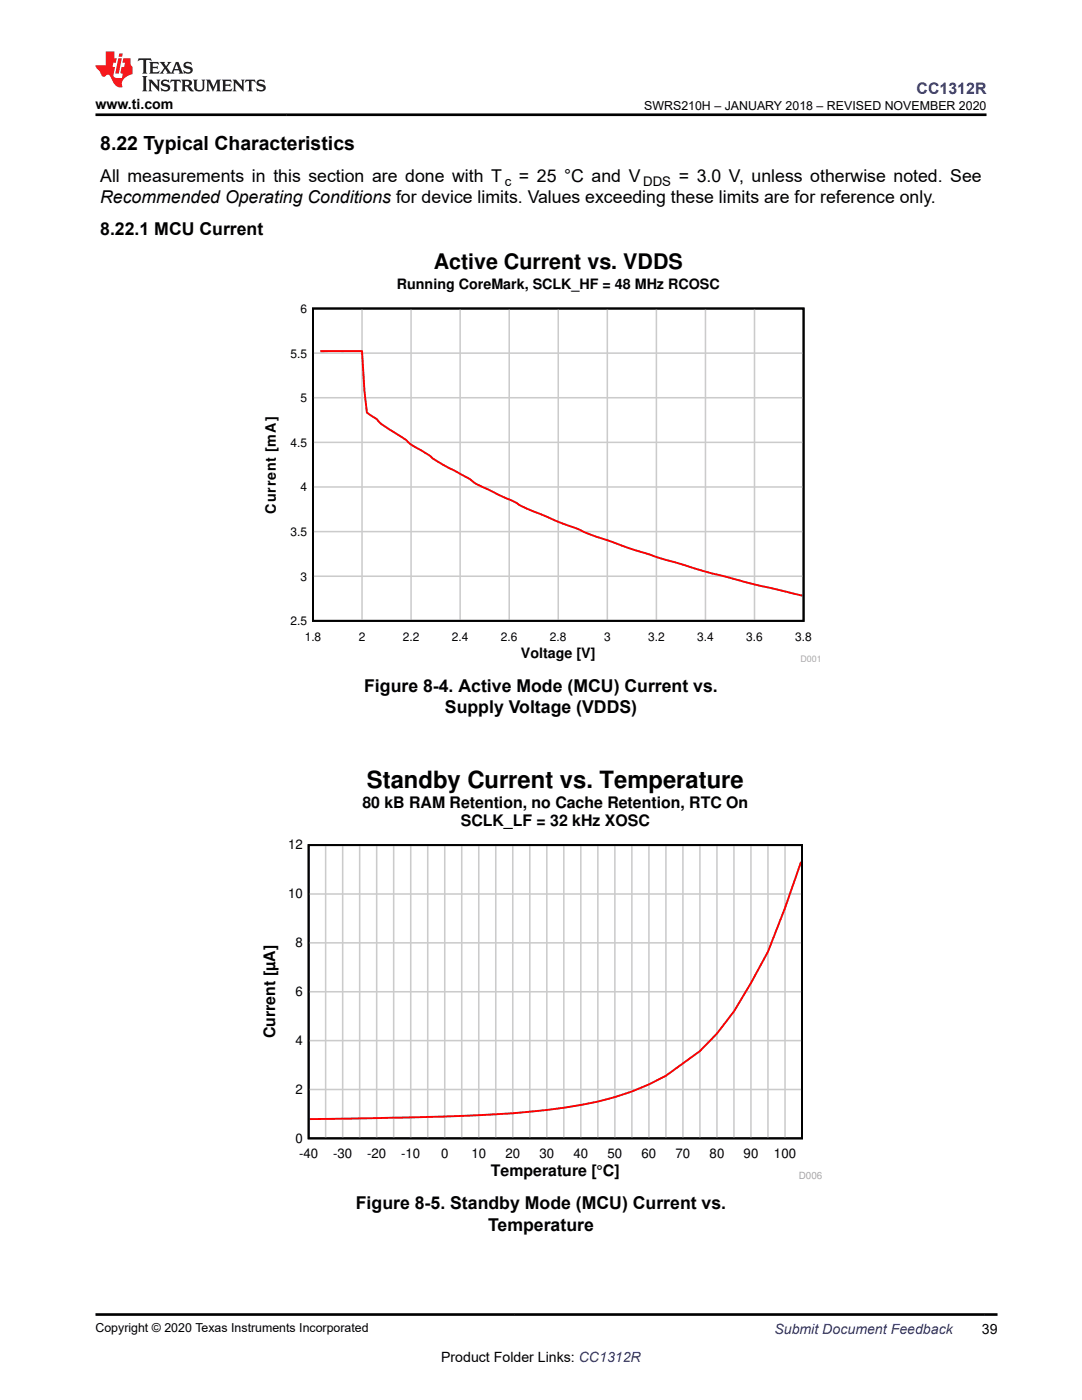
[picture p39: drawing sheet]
<svg xmlns="http://www.w3.org/2000/svg" width="216mm" height="279mm" viewBox="0 0 216 279" stroke-linecap="round" stroke-linejoin="round" font-family="sans-serif">
<defs><g id="words">
<text font-size="4.7" x="73.2" y="157.2">Standby Current vs. Temperature</text>
<text font-size="4.3" x="86.5" y="53.7">Active Current vs. VDDS</text>
<text font-size="3.9" x="20" y="29.9">8.22 Typical Characteristics</text>
<g font-size="3.5">
<text x="20" y="36.4">All measurements in this section are done with T</text>
<text x="20" y="40.6">Recommended Operating Conditions for device limits. Values exceeding these limits are for reference only.</text>
<text x="103.6" y="36.4">= 25 °C and V</text>
<text x="135.4" y="36.4">= 3.0 V, unless otherwise noted. See</text>
<text x="20" y="46.9">8.22.1 MCU Current</text>
<text x="72.7" y="138.1">Figure 8-4. Active Mode (MCU) Current vs.</text>
<text x="88.8" y="142.3">Supply Voltage (VDDS)</text>
<text x="71" y="241.4">Figure 8-5. Standby Mode (MCU) Current vs.</text>
<text x="97.4" y="245.6">Temperature</text>
</g>
<text font-size="3.2" fill="#00f" x="182.9" y="18.7">CC1312R</text>
<g font-size="3.2">
<text x="72.3" y="161.2">80 kB RAM Retention, no Cache Retention, RTC On</text>
<text x="91.9" y="164.8">SCLK_LF = 32 kHz XOSC</text>
<text x="54.9" y="207.2" transform="rotate(-90 54.9 207.2)">Current [µA]</text>
<text x="98" y="234.6">Temperature [°C]</text>
</g>
<g font-size="2.9">
<text x="79.2" y="57.7">Running CoreMark, SCLK_HF = 48 MHz RCOSC</text>
<text x="55" y="102.5" transform="rotate(-90 55 102.5)">Current [mA]</text>
<text x="103.9" y="131.4">Voltage [V]</text>
</g>
<g font-size="2.8">
<text x="19" y="21.8">www.ti.com</text>
<text x="195.9" y="266.1">39</text>
<text x="88" y="271.7">Product Folder Links: CC1312R</text>
</g>
<text font-size="2.8" fill="#00f" x="154.5" y="266.2">Submit Document Feedback</text>
<g font-size="2.6">
<text x="100.7" y="37.1">c</text>
<text x="128.3" y="37.1">DDS</text>
<text x="57.5" y="169.5">12</text>
<text x="57.5" y="179.3">10</text>
<text x="58.9" y="189">8</text>
<text x="58.9" y="198.8">6</text>
<text x="58.9" y="208.6">4</text>
<text x="58.9" y="218.3">2</text>
<text x="58.9" y="228.1">0</text>
<text x="59.7" y="231.1">-40</text>
<text x="66.5" y="231.1">-30</text>
<text x="73.3" y="231.1">-20</text>
<text x="80" y="231.1">-10</text>
<text x="88" y="231.1">0</text>
<text x="94.1" y="231.1">10</text>
<text x="100.9" y="231.1">20</text>
<text x="107.6" y="231.1">30</text>
<text x="114.4" y="231.1">40</text>
<text x="121.2" y="231.1">50</text>
<text x="128" y="231.1">60</text>
<text x="134.8" y="231.1">70</text>
<text x="141.6" y="231.1">80</text>
<text x="148.4" y="231.1">90</text>
<text x="154.4" y="231.1">100</text>
</g>
<g font-size="2.5">
<text x="128.5" y="21.9">SWRS210H – JANUARY 2018 – REVISED NOVEMBER 2020</text>
<text x="19" y="265.9">Copyright © 2020 Texas Instruments Incorporated</text>
</g>
<g font-size="2.4">
<text x="60" y="62.4">6</text>
<text x="58" y="71.3">5.5</text>
<text x="60" y="80.3">5</text>
<text x="58" y="89.2">4.5</text>
<text x="60" y="98.1">4</text>
<text x="58" y="107">3.5</text>
<text x="60" y="115.9">3</text>
<text x="58" y="124.8">2.5</text>
<text x="60.8" y="127.8">1.8</text>
<text x="71.6" y="127.8">2</text>
<text x="80.4" y="127.8">2.2</text>
<text x="90.2" y="127.8">2.4</text>
<text x="100" y="127.8">2.6</text>
<text x="109.7" y="127.8">2.8</text>
<text x="120.5" y="127.8">3</text>
<text x="129.3" y="127.8">3.2</text>
<text x="139.1" y="127.8">3.4</text>
<text x="148.9" y="127.8">3.6</text>
<text x="158.7" y="127.8">3.8</text>
</g>
<text font-size="2" fill="#a8a8a8" x="159.4" y="235.3">D006</text>
<text font-size="1.8" fill="#a8a8a8" x="159.7" y="132">D001</text>
</g></defs>
<path d="M62.4 61.6h97.9v62.3h-97.9zM61.6 168.7h98.4v58.5h-98.4z" fill="none" stroke="#000" stroke-width=".38"/>
<g fill="none" stroke="#cbcbcb" stroke-width=".31">
<path d="M62.4 79.4h98M62.4 70.5h98M72.2 61.6v62.3M82 61.6v62.3M91.8 61.6v62.3M101.6 61.6v62.3M111.4 61.6v62.3M121.2 61.6v62.3M131 61.6v62.3M140.8 61.6v62.3M150.6 61.6v62.3M62.4 97.2h98"/>
<path d="M62.4 88.3h98M62.4 115h98M62.4 106.1h98M61.6 178.4h98.4M65 168.7v58.5M68.4 168.7v58.5M71.8 168.7v58.5M75.2 168.7v58.5M78.6 168.7v58.5M82 168.7v58.5M85.3 168.7v58.5M88.7 168.7v58.5"/>
<path d="M92.1 168.7v58.5M95.5 168.7v58.5M98.9 168.7v58.5M102.3 168.7v58.5M105.7 168.7v58.5M109.1 168.7v58.5M112.5 168.7v58.5M115.9 168.7v58.5M119.3 168.7v58.5M122.7 168.7v58.5M126.1 168.7v58.5M129.5 168.7v58.5"/>
<path d="M132.9 168.7v58.5M136.3 168.7v58.5M139.7 168.7v58.5M143.1 168.7v58.5M146.5 168.7v58.5M149.8 168.7v58.5M153.2 168.7v58.5M156.6 168.7v58.5M61.6 197.9h98.4M61.6 188.2h98.4M61.6 217.4h98.4M61.6 207.7h98.4"/>
</g>
<path d="M63.9 70.1h8.3l.5 8 .5 4.3 2 1.2a7.2 7.2 0 0 0 2.4 2.1l3 1.8a32.7 32.7 0 0 0 5.3 3.6l.5 .5 2 1.1 4.9 2.6a31 31 0 0 0 5.9 3.3l2.4 1.1a110.1 110.1 0 0 0 11.3 5l1.4 .5a64.6 64.6 0 0 0 8.4 3.1l2.9 1.1 5.9 1.9 8.8 2.6 10.3 2.7 9.6 2.3M159.8 172l-3.2 9.2-3.4 8.7-3.4 6.3-3.3 5.6-3.4 4.5-3.4 3.5-6.8 4.9a56.2 56.2 0 0 1-20.4 6.4 291.2 291.2 0 0 1-33.9 2l-16.8 .2" fill="none" stroke="#f00" stroke-width=".38"/>
<path d="M27.7 11.6l-.2 .6 .5-.2h.6v.1v2.2l-.2 .4h1l-.2-.4v-2.2v-.1h.5l.5 .2-.1-.6zM29.8 12.4l.2 .3v1.6l-.2 .4h1.9l.1-.6a1.08 1.08 0 0 1-1.3 .2v-.7h.6l.4 .2v-.7l-.4 .2h-.6v-.5l.2-.2a1 1 0 0 1 1 .3l-.1-.5zM31.8 12.4l1 1.1-1 1.2h.9l-.2-.2 .4-.8 .5 .8-.2 .2h1.6l-.2-.2 .1-.5h1l.1 .5-.1 .2h.9l-.2-.4-.8-1.9h-.5l-1 2.1-.8-1.1 .9-1h-.8l.2 .2-.5 .6-.3-.6 .1-.2zM35.2 12.8l.4 1h-.8zM36.8 12.5a.65 .65 0 0 0-.2 .7 .65 .65 0 0 0 .6 .5l.7 .1 .1 .3a.79 .79 0 0 1-.7 .4 .79 .79 0 0 1-.7-.5l.1 .7 .2-.1a.93 .93 0 0 0 1.1 0 .93 .93 0 0 0 .4-.9 1.46 1.46 0 0 0-1.2-.6l-.1-.3a1.09 1.09 0 0 1 1.2 .2l-.2-.6-.1 .1-.6-.2zM28.4 15.2l.2 .4v2.2l-.2 .4h1l-.2-.4v-2.2l.2-.4zM29.6 15.9l.2 .4v1.5l-.2 .4h.8l-.3-.4v-1.3l1.7 1.8v-2l.2-.4h-.8l.2 .2 .1 1.1-1.2-1.3zM32.3 16a.65 .65 0 0 0-.2 .8 .65 .65 0 0 0 .7 .4l.6 .2 .1 .2a.79 .79 0 0 1-.7 .4 .79 .79 0 0 1-.7-.5l.1 .7 .2-.1a.93 .93 0 0 0 1.1 .1 .93 .93 0 0 0 .4-1 1.46 1.46 0 0 0-1.2-.5l-.1-.4a1.09 1.09 0 0 1 1.2 .2l-.2-.6-.1 .1-.6-.1zM34.1 15.9l-.1 .6a.63 .63 0 0 1 .7-.3l.1 1.6-.3 .4h1l-.2-.4v-1.6a.66 .66 0 0 1 .8 .3l-.1-.6zM36.2 15.9l.2 .4v1.5l-.2 .4h.9l-.2-.2v-.7h.5l.1 .2a.79 .79 0 0 0 1.2 .6l-1-.9a.61 .61 0 0 0 .6-.6 .61 .61 0 0 0-.5-.7zM36.9 16.2h.2a.47 .47 0 0 1 .5 .1 .47 .47 0 0 1 .1 .5l-.2 .1-.6 .1zM38.5 15.9l.2 .2a2.27 2.27 0 0 0 .4 2 1.04 1.04 0 0 0 1.7-.7v-1.3l.2-.2h-.8l.2 .4v1.1a.6 .6 0 0 1-.6 .6 .6 .6 0 0 1-.6-.6v-1.1l.3-.4zM41.1 15.9l.2 .4v1.5l-.2 .4h.7l-.2-.4v-1.4l.9 1.9 .8-1.9v1.4l-.2 .4h1l-.3-.4v-1.5l.3-.4h-.8l-.7 1.5-.7-1.5zM44.3 15.9l.2 .4v1.5l-.2 .4h1.9l.1-.6a1.09 1.09 0 0 1-1.3 .2v-.7h.6l.4 .2v-.6l-.4 .2h-.6v-.6l.2-.1a1.01 1.01 0 0 1 1 .3l-.1-.6zM46.4 15.9l.3 .4v1.5l-.3 .4h.8l-.2-.4v-1.3l1.6 1.8v-2l.2-.4h-.7l.2 .2v1.1l-1.2-1.3zM49 15.9l-.1 .6a.63 .63 0 0 1 .8-.3v1.6l-.3 .4h1l-.2-.4v-1.6a.66 .66 0 0 1 .8 .3l-.1-.6zM51.4 16a.65 .65 0 0 0-.2 .8 .65 .65 0 0 0 .6 .4l.6 .2 .2 .2a.79 .79 0 0 1-.8 .4 .79 .79 0 0 1-.6-.5l.1 .7 .2-.1a.93 .93 0 0 0 1 .1 .93 .93 0 0 0 .5-1 1.46 1.46 0 0 0-1.3-.5l-.1-.4a1.09 1.09 0 0 1 1.3 .2l-.2-.6-.2 .1-.5-.1z" fill="#231f20"/>
<path d="M21.1 10.3v2.7h-2v.4l.9 1a.95 .95 0 0 0 .9 .9 .59 .59 0 0 1 .6-.4 .59 .59 0 0 1 .5 .3l.4 .8a1.59 1.59 0 0 0 2.1 1.4 1.61 1.61 0 0 1 1-2.3l1-.3-.1-1.5a1.59 1.59 0 0 1-.4-1.7h-1.4l-.2 .9h.5l-.1 .9h-.5l-.2 .9v.3l.4 .1-.2 .9h-.6a.73 .73 0 0 1-1.1-.7l.3-1.5h-.5l.2-.9h.5l.2-.9h-.5v-1.3zM23.6 11.6l-.6 3.1h.7l.6-3.1zM23.8 10.7l-.1 .6h.7l.1-.6z" fill="#ed1c24"/>
<path d="M19 22.9h177.8M19 262.3h180" fill="none" stroke="#000" stroke-width=".53"/>
<use href="#words"/>
</svg>
